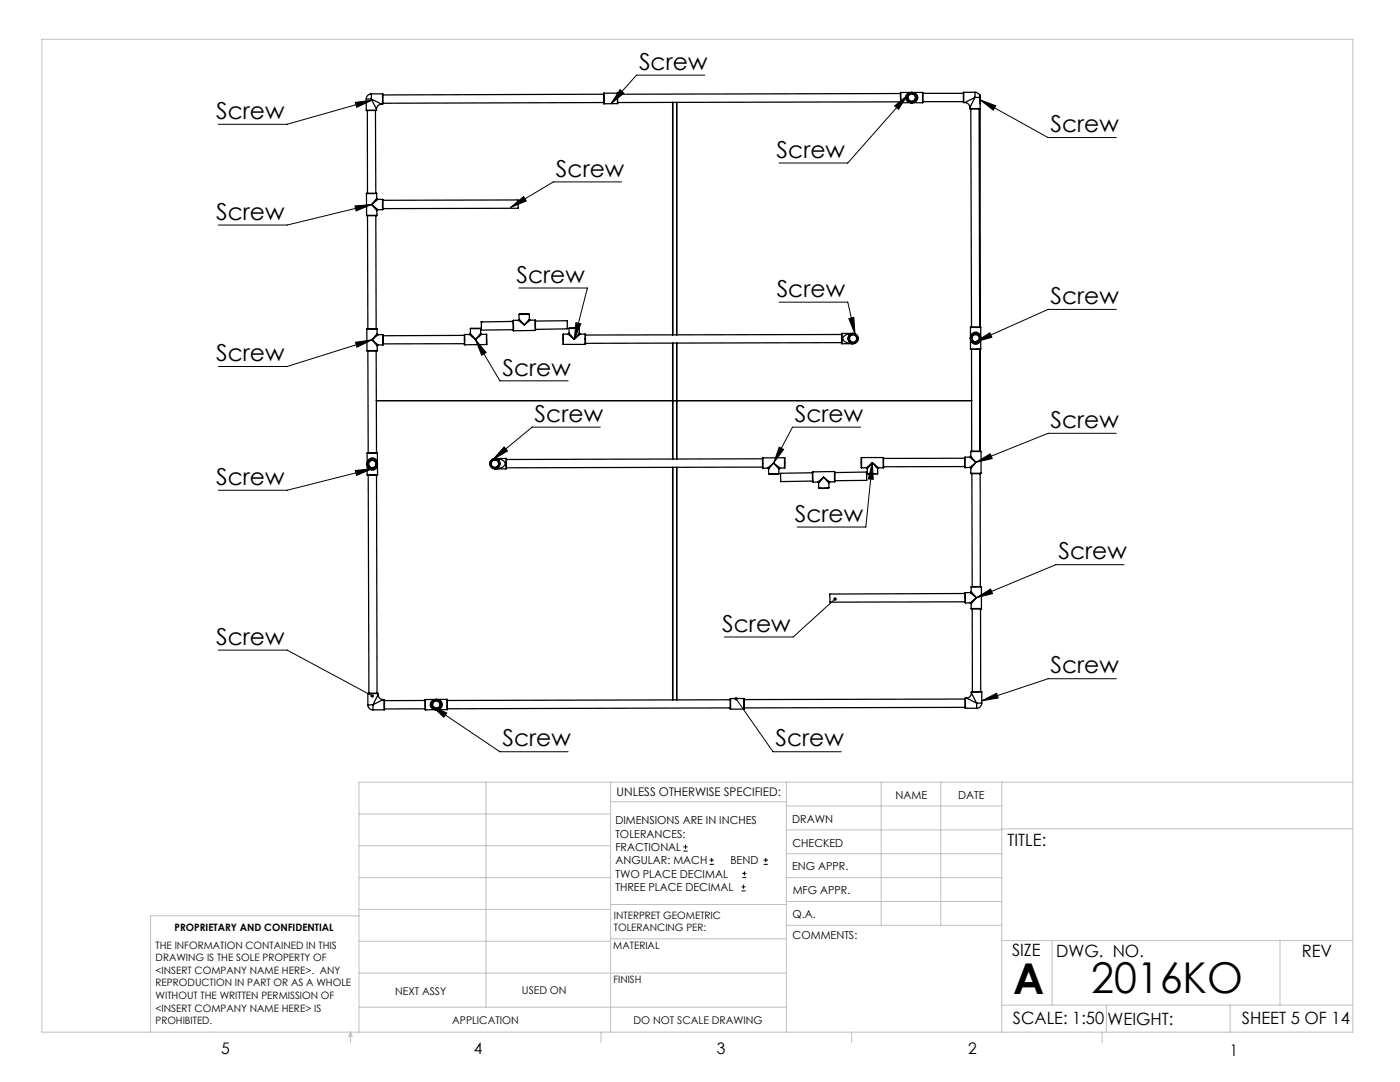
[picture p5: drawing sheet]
<svg xmlns="http://www.w3.org/2000/svg" width="279mm" height="216mm" viewBox="0 0 279 216" stroke-linecap="round" stroke-linejoin="round" font-family="sans-serif">
<defs><g id="words">
<g font-size="8.5">
<text x="202.2" y="198.3">A</text>
<text x="217.8" y="198.1">2016KO</text>
</g>
<g font-size="4.7">
<text x="127.5" y="13.9">Screw</text>
<text x="43.1" y="23.7">Screw</text>
<text x="209.7" y="26.4">Screw</text>
<text x="110.9" y="35.3">Screw</text>
<text x="155" y="31.5">Screw</text>
<text x="43.1" y="43.9">Screw</text>
<text x="103.1" y="56.4">Screw</text>
<text x="155" y="59.2">Screw</text>
<text x="209.7" y="60.7">Screw</text>
<text x="43.1" y="72.1">Screw</text>
<text x="100.3" y="74.9">Screw</text>
<text x="106.7" y="84.2">Screw</text>
<text x="158.6" y="84.2">Screw</text>
<text x="209.7" y="85.4">Screw</text>
<text x="43.1" y="96.8">Screw</text>
<text x="158.6" y="104.1">Screw</text>
<text x="211.2" y="111.6">Screw</text>
<text x="43.1" y="128.7">Screw</text>
<text x="144.1" y="126">Screw</text>
<text x="209.7" y="134.4">Screw</text>
<text x="100.3" y="148.9">Screw</text>
<text x="154.8" y="148.9">Screw</text>
</g>
<g font-size="3.4">
<text x="201.1" y="168.8">TITLE:</text>
<text x="202" y="190.8">SIZE</text>
<text x="210.8" y="190.9">DWG. NO.</text>
<text x="259.8" y="191">REV</text>
<text x="202.1" y="204.4">SCALE: 1:50</text>
<text x="221" y="204.5">WEIGHT:</text>
<text x="247.8" y="204.4">SHEET 5 OF 14</text>
</g>
<g font-size="3.2">
<text x="44.2" y="210.4">5</text>
<text x="94.6" y="210.3">4</text>
<text x="143.1" y="210.4">3</text>
<text x="193.2" y="210.3">2</text>
<text x="245.4" y="210.6">1</text>
</g>
<text font-size="2.4" x="123.1" y="158.9">UNLESS OTHERWISE SPECIFIED:</text>
<g font-size="2.2">
<text x="178.7" y="159.4">NAME</text>
<text x="191.2" y="159.4">DATE</text>
<text x="122.8" y="164.5">DIMENSIONS ARE IN INCHES</text>
<text x="122.8" y="167.1">TOLERANCES:</text>
<text x="158.1" y="164.2">DRAWN</text>
<text x="122.8" y="169.8">FRACTIONAL</text>
<text x="122.8" y="172.5">ANGULAR: MACH</text>
<text x="145.8" y="172.5">BEND</text>
<text x="158.1" y="173.7">ENG APPR.</text>
<text x="158.2" y="169.1">CHECKED</text>
<text x="122.8" y="175.1">TWO PLACE DECIMAL</text>
<text x="122.8" y="177.8">THREE PLACE DECIMAL</text>
<text x="158.2" y="178.4">MFG APPR.</text>
<text x="158.2" y="183.2">Q.A.</text>
<text x="158.2" y="187.4">COMMENTS:</text>
</g>
<g font-size="2.1">
<text x="78.8" y="198.5">NEXT ASSY</text>
<text x="104.2" y="198.4">USED ON</text>
<text x="90.2" y="204.3">APPLICATION</text>
<text x="126.4" y="204.3">DO NOT SCALE DRAWING</text>
</g>
<g font-size="2">
<text x="34.8" y="185.7">PROPRIETARY AND CONFIDENTIAL</text>
<text x="122.5" y="183.3">INTERPRET GEOMETRIC</text>
<text x="122.5" y="185.9">TOLERANCING PER:</text>
<text x="31.1" y="189.3">THE INFORMATION CONTAINED IN THIS</text>
<text x="31.1" y="191.8">DRAWING IS THE SOLE PROPERTY OF</text>
<text x="122.4" y="189.4">MATERIAL</text>
<text x="31.1" y="194.3">&lt;INSERT COMPANY NAME HERE&gt;. ANY</text>
<text x="31.1" y="196.8">REPRODUCTION IN PART OR AS A WHOLE</text>
<text x="122.4" y="196.2">FINISH</text>
<text x="31.1" y="199.4">WITHOUT THE WRITTEN PERMISSION OF</text>
<text x="31.1" y="201.9">&lt;INSERT COMPANY NAME HERE&gt; IS</text>
<text x="31.1" y="204.4">PROHIBITED.</text>
</g>
</g></defs>
<g fill="none" stroke="#000" stroke-width=".2">
<path d="M123.8 17.9l.7 .7-2.6 2.1zM140.7 15h-13.7l-5.1 5.7M181.1 19l-11.9 13.5h-13.7M195.6 19.9l3.1 1.2-.5 .9zM195.6 19.9l13.6 7.5h13.6M70.9 20.4l3.3-.4-3 1.4zM74.2 20l-16.9 4.8h-13.7M124 36.3h-13.6l-8.5 5.1M178.5 21.1l2.6-2.1-1.8 2.8zM70.8 41.1l3.4-.3-3.1 1.3zM74.2 40.8l-16.9 4.1h-13.7M101.9 41.4l2.6-2.2 .5 .9z"/>
<path d="M103.5 57.5h13.7l-2.6 10.2M70.9 68.3l3.4-.5-3.1 1.5zM74.3 67.8l-17 5.3h-13.7M94.9 67.8l2.1 2.5-.9 .6zM94.9 67.8l4.9 8.2h13.6M114.9 64.4l1 .2-1.3 3.1zM155.5 60.3h13.7l1.4 6.4M169.4 63.6l1-.3 .2 3.4zM194.7 68.2l2.9-1.8 .3 .9zM222.8 61.7h-13.6l-14.5 6.5M70.9 93.9l3.3-.3-3 1.3zM74.2 93.6l-16.9 4.2h-13.7"/>
<path d="M100.6 89.2l.7 .8-2.9 1.7zM119.8 85.2h-13.6l-7.8 6.5M155.5 89.2l.9 .5-2 2.7zM171.8 85.2h-13.6l-3.8 7.2M174.1 92.3l.2 3.3h-1zM174.1 92.3l-1.3 12.9h-13.7M194.8 92.3l2.8-1.7 .4 .9zM222.8 86.5h-13.6l-14.4 5.8M166.7 119.5l-8.4 7.6h-13.7M194.8 119.3l2.9-1.8 .4 1zM224.3 112.7h-13.6l-15.9 6.6M43.6 129.7h13.7l17 9.2"/>
<path d="M146.9 139.5l7.4 10.5h13.6M195.9 139.8l3-1.5 .3 1zM222.8 135.4h-13.6l-13.3 4.4M86.1 140.8l3 1.5-.5 .8zM86.1 140.8l13.7 9.2h13.6M136.4 169.8h.8M136.4 169h.8M136.8 168.6v.8M141.6 172.5h.9M141.6 171.6h.9M142 171.2v.8M148 177.8h.8"/>
<path d="M148 177h.8M148.1 175.1h.8M148.1 174.3h.8M148.4 176.5v.8M148.6 173.9v.8M152.4 172.5h.8M152.4 171.6h.8M152.8 171.2v.8"/>
</g>
<g fill="none" stroke="#c0c0c0" stroke-width=".2">
<path d="M8.4 7.8h261.6v198.2h-261.6zM97 156.1v44.9M121.8 156.1v49.9M121.8 160h35.2M157 156.1v49.9M175.9 156.1v28.5M187.7 156.1v28.5M199.9 156.1v49.9M270 156.1h-198.4v49.9M71.6 175.1h50.2M71.6 168.8h50.2M71.6 162.4h50.2"/>
<path d="M157 170.4h42.9M157 165.6h42.9M157 160.8h42.9M157 175.1h42.9M157 179.9h42.9M199.9 165.4h70.1M71.6 194.2h85.4M71.6 187.8h50.2M71.6 181.5h50.2M71.6 182.7h-41.5v23.3M121.8 187.3h35.2M121.8 180.5h35.2"/>
<path d="M157 184.6h42.9M199.9 187.7h70.1M210 187.7v12.9M255.4 187.7v12.9M70 206v2.1M70 206l.3 .8h-.7zM71.6 201h85.4M119.9 206v2.1M170 206v2.1M199.9 200.6h70.1M220 206v2.1M220.8 200.6v5.4"/>
<path d="M245.5 200.6v5.4"/>
</g>
<path d="M70.9 20.4l3.3-.4-3 1.4zM70.8 41.1l3.4-.3-3.1 1.3zM101.9 41.4l2.6-2.2 .5 .9zM70.9 68.3l3.4-.5-3.1 1.5zM70.9 93.9l3.3-.3-3 1.3zM74 138.6a.34 .34 0 0 0 .1 .5 .34 .34 0 0 0 .5-.1l-.3-.1 .3 .1a.34 .34 0 0 0-.1-.4 .34 .34 0 0 0-.5 0zM100.6 89.2l.7 .8-2.9 1.7zM94.9 67.8l2.1 2.5-.9 .6zM114.9 64.4l1 .2-1.3 3.1zM169.4 63.6l1-.3 .2 3.4zM155.5 89.2l.9 .5-2 2.7zM174.1 92.3l.2 3.3h-1zM166.4 119.3a.34 .34 0 0 0 0 .5 .34 .34 0 0 0 .5 0 .34 .34 0 0 0 0-.5l-.2 .2 .2-.2zM146.7 139.2a.33 .33 0 0 0 0 .5 .33 .33 0 0 0 .5-.2 .33 .33 0 0 0-.4-.4l.1 .4zM195.9 139.8l3-1.5 .3 1zM194.8 119.3l2.9-1.8 .4 1zM194.8 92.3l2.8-1.7 .4 .9zM194.7 68.2l2.9-1.8 .3 .9zM195.6 19.9l3.1 1.2-.5 .9zM178.5 21.1l2.6-2.1-1.8 2.8zM123.8 17.9l.7 .7-2.6 2.1zM86.1 140.8l3 1.5-.5 .8z" fill="#000"/>
<g fill="none" stroke="#000" stroke-width=".25">
<path d="M73.1 19.8h1M73.1 19.8v2.2M74.1 18.7l-.2 .1a.97 .97 0 0 0-.8 1M74.1 18.7v1.1M74.1 18.7h2.2M74.1 19.8l2.1 1M74.1 19.8l1 2M76.3 18.7v2.1M120.5 18.8l-44.1 .1M120.5 18.6v2.1M120.5 18.6h2.7M123.2 18.6v2.1"/>
<path d="M179.7 18.7l-56.4 .1M179.8 18.5v2M179.8 18.5h4.3M181 18.8a1.18 1.18 0 0 1 1.5-.2 1.18 1.18 0 0 1 .5 1.4 1.22 1.22 0 0 1-1.5 .4 1.22 1.22 0 0 1-.7-1.3zM184.1 18.5v2M184.2 18.6h8.1M192.3 18.4v2.1M192.3 18.4h2.3M194.6 19.4l-1 2.1M194.6 19.4l-2.1 1.1M194.6 18.4h.1a1.13 1.13 0 0 1 .9 1h-1M194.6 18.4v1"/>
<path d="M195.5 19h.1v46.3M73.1 22h2M73.1 38.6h2.1M73.1 38.6l.1 4.4M73.3 22v16.6M74.9 22l.1 16.6M75.1 21.8v.2M75.2 39.6l.2 .2M75.2 39.6l-1 1.2M75.2 38.6v1M75.4 39.8l-1.2 1M75.4 39.8h.9"/>
<path d="M76.2 20.8a1.02 1.02 0 0 0-1.1 1M76.2 20.8h.1M76.3 39.8v2M76.4 40l27-.1v1.7h-27M120.5 20.5l-44.1 .1M123.2 20.7h-2.7M134.2 20.4v46.4M134.3 20.4v46.4M135 20.4v46.4M179.7 20.3l-56.4 .2M179.8 20.5h4.3M184.2 20.3h8.1"/>
<path d="M192.3 20.5h.2M192.5 20.5h.2a1.05 1.05 0 0 1 .9 1M193.6 21.7h2zM193.6 21.5v.2M193.7 21.7l.2 43.6M195.4 21.7l.1 43.6M73.2 43h2M73.3 43l.1 22.6M74.2 40.8l1 1.2M74.2 40.8l1.2 1M75 43l.1 22.6M75.2 42v1"/>
<path d="M75.4 41.8l-.2 .2M75.4 41.8h.9M73.2 65.7h2M73.2 65.7v4.3M73.2 70h2.1M73.4 70l.1 20.3M74.3 67.8l1 1.2v1M74.3 67.8l1.2 1M75.1 70v20.3M75.1 79.9h59.9M75.2 66.6l.3 .2M75.2 66.6l-.9 1.2"/>
<path d="M75.2 65.7v.9M75.5 68.8l-.2 .2M75.5 66.8l-1.2 1M75.5 66.8h.9M75.5 68.8h.9M76.4 66.8v2M92.7 68.6h-16.2M92.7 66.9l-16.2 .1M92.7 66.7v2.1M92.7 66.7h1M93.7 66.7l1.2 1.1M93.9 66.5l-.2 .2"/>
<path d="M93.9 65.6h2M93.9 66.5l1 1.3M93.9 65.6v.9M95.9 66.5l.2 .2M95.9 66.5l-1 1.3M95.9 65.6v.9M96 64.2l.1 1.7 6.3-.1M96 64.2h.1M97.1 66.7v2.1M97.1 66.7h-1l-1.2 1.1M97.1 68.8h-4.4M102.4 64.1l-6.4 .1"/>
<path d="M102.4 63.9l.1 2.1M102.4 63.9h1M103.4 63.9l1.2 .9M103.6 62.8l.6-.2h1.1l.3 .2M103.6 62.8h2M103.6 62.8v.9M103.6 63.7l-.2 .2M103.6 63.7l1 1.1M105.6 62.8l.1 .9M105.7 63.7l.1 .2M105.7 63.7l-1.1 1.1M105.8 63.9l-1.2 .9"/>
<path d="M105.8 63.9h1M106.8 63.9v2M106.8 65.9l-4.3 .1M106.9 64.1l6.3-.1v1.6l-6.3 .1M112.4 68.7h.1M112.4 66.7v2M112.4 66.7h1M112.4 68.7h4.4M113.4 66.7l1.2 1M113.6 66.5l-.2 .2M113.6 65.5h2M113.6 66.5l1 1.2"/>
<path d="M113.6 65.5v1M115.6 66.5l.2 .2M115.6 66.5l-1 1.2M115.6 65.5v1M115.8 66.7l-1.2 1M115.8 66.7h1M116.8 66.7v2M134.2 68.5v23.1M134.3 68.5v23.1M135 68.5v23.1M135 79.9h.1M135 79.9h58.9"/>
<path d="M168 68.4l-51.2 .1M168 66.7l-51.2 .2M168 66.5v2.1M168 66.5h2.3a1.77 1.77 0 0 0-2.1 1.1 1.85 1.85 0 0 0 2.1 1h-2.3M193.7 65.3h2M193.7 65.3v4.4M193.9 69.7v20.3M194 66.6a1.11 1.11 0 0 1 1.5 .1 1.11 1.11 0 0 1 0 1.5 1.06 1.06 0 0 1-1.4 .2 1.06 1.06 0 0 1-.3-1.4zM195.5 69.7l.1 20.3M195.5 79.9h.1M195.6 69.7v20.3M195.7 65.3h-2"/>
<path d="M195.7 65.3h.1M195.7 69.6l-2 .1M195.7 65.3v4.3M73.3 90.4h2M73.3 94.8h2.1M73.3 90.4v4.4M73.5 94.8l.1 43.5M73.7 91.7a1.1 1.1 0 0 1 1.4 .1 1.1 1.1 0 0 1 .1 1.4 1.01 1.01 0 0 1-1.2 .5 1.01 1.01 0 0 1-.7-1.1l.1-.6zM75.1 94.8l.1 43.5M75.3 90.4v2.2M75.3 92.6l.1 2.2M101 91.5v2.1"/>
<path d="M101 91.5h-2.2a1.62 1.62 0 0 1 2 1.1 2.11 2.11 0 0 1-2 1h2.2M134.2 93.2v46.4M134.3 93.2v46.4M135 93.2v46.4M152.2 91.5l-51.1 .2M152.2 93.2l-51.1 .1M152.2 91.4l.1 2M152.3 93.4h.9M153.2 93.4l.2 .2M153.4 94.5h2M153.4 93.6v.9M154.4 92.4l1 1.2"/>
<path d="M154.4 92.4l-1 1.2M154.4 92.4l-1.2 1M154.4 92.4l1.2 1h1M155.4 93.6v.9M155.6 93.4l-.2 .2M156.6 91.3v2.1M156.6 91.3l-4.4 .1M162.1 94.3l-6.3 .1v1.1v.6l6.4-.1M162.2 94.2v2M163.2 96.2l.2 .2M163.4 96.4v.9M164.4 95.2l-1.2 1h-1"/>
<path d="M164.4 95.2l1.2 1M164.4 95.2l1 1.1M164.4 95.2l-1 1.2M165.4 97.3l-1.1 .2-.9-.2M165.4 97.3h-2M165.4 96.3v1M165.6 96.2l-.2 .1M166.5 94.1v2M166.5 94.1l-4.3 .1M166.5 96.1l-.9 .1M166.6 94.3l6.3-.1 .1 .4v1.2l-6.4 .1M171.9 91.3v2"/>
<path d="M171.9 93.3h1M171.9 91.3h4.4M172.9 93.3l.2 .2M173.1 93.5v1M173.1 94.5h2.1M174.1 92.3l1.2 1M174.1 92.3l1.1 1.2M174.1 92.3l-1.2 1M174.1 92.3l-1 1.2M175.2 93.5v1M175.3 93.3l-.1 .2M175.3 93.3h1"/>
<path d="M176.3 91.3v2M192.5 93.1h-16.2M192.5 91.4l-16.2 .1M192.6 91.2v2.1M192.6 91.2h1l1.2 1.1M193.6 93.3l.1 .2M193.6 93.3h-1M193.7 94.4h2.1M193.7 90.1h2.1M193.7 91.1l-.1 .1M193.7 91.1l1.1 1.2M193.7 90.1v1"/>
<path d="M193.7 93.5v.9M194 94.5v22.6M194.8 92.3l-1.1 1.2M194.8 92.3l-1.2 1M195.6 94.7v-.2l.1 22.6M195.8 90.1v4.3M192.6 118.4l-27 .1v.7v1l27-.1M192.7 118.3v2M192.7 118.3h.9M193.6 118.3l1.2 1M193.8 118l-.2 .3M193.8 118l1 1.3"/>
<path d="M193.8 117.1v.9M194.8 119.3l-1 1.2M194.8 119.3l-1.2 1M195.9 117.1h-2.1M195.9 117.1v4.3M73.4 138.4h2.1M73.4 138.4v2.3M75.5 138.6a1.02 1.02 0 0 0 1 1M75.5 138.6l-1.1 2M75.5 138.4v.2M76.5 139.6l-2.1 1M76.5 139.6h.2"/>
<path d="M76.7 139.6v2M84.8 139.8h-8.1M84.9 139.6v2M87.1 139.6a1.04 1.04 0 0 1 1.2 1 1.04 1.04 0 0 1-1.2 1M87.1 139.6a1.04 1.04 0 0 0-1.2 1 1.04 1.04 0 0 0 1.2 1M87.1 139.6h-2.2M87.1 139.6h2.1M89.2 139.6v2M145.7 139.6l-56.4 .2M145.8 139.4v2.1M145.8 139.4h2.7M148.5 139.4v2.1"/>
<path d="M192.6 139.5l-44.1 .1M192.7 139.3v2M192.7 139.3h.2M192.7 120.3h.9M192.9 139.3l2 1M193.6 120.3l.2 .2M193.8 121.4h2.1M193.8 120.5v.9M193.9 138.3a.96 .96 0 0 1-1 1M193.9 138.1h2M193.9 138.3l1 2M193.9 138.1v.2"/>
<path d="M194 121.5l.1 16.5M195.7 121.5v16.5M195.9 138.1v2.2M73.4 140.7v.1a1.05 1.05 0 0 0 1 .8M74.4 140.6l-1 .1M74.4 140.6v1M74.4 141.6h2.3M84.8 141.4l-8.1 .1M87.1 141.6h2.1M87.1 141.6h-2.2M145.7 141.3l-56.4 .1M145.8 141.5h2.7"/>
<path d="M192.6 141.1l-44 .2M192.7 141.3h2.2M194.9 140.3v1M194.9 140.3h1M195.9 140.3a1.02 1.02 0 0 1-1 1"/>
<circle cx="181.9" cy="19.5" r="1.03"/>
<circle cx="181.9" cy="19.5" r=".96"/>
<circle cx="181.9" cy="19.5" r=".71"/>
<circle cx="181.9" cy="19.5" r=".89"/>
<circle cx="181.9" cy="19.5" r=".83"/>
<circle cx="170.2" cy="67.6" r=".96"/>
<circle cx="170.2" cy="67.6" r="1.03"/>
<circle cx="170.3" cy="67.6" r=".84"/>
<circle cx="170.3" cy="67.6" r=".91"/>
<circle cx="170.3" cy="67.5" r=".72"/>
<circle cx="194.7" cy="67.5" r="1.02"/>
<circle cx="194.7" cy="67.5" r=".9"/>
<circle cx="194.7" cy="67.5" r=".71"/>
<circle cx="194.7" cy="67.5" r=".96"/>
<circle cx="194.7" cy="67.5" r=".84"/>
<circle cx="74.3" cy="92.6" r=".83"/>
<circle cx="74.3" cy="92.6" r=".9"/>
<circle cx="74.3" cy="92.6" r=".71"/>
<circle cx="74.3" cy="92.6" r="1.04"/>
<circle cx="74.3" cy="92.6" r=".97"/>
<circle cx="98.8" cy="92.5" r=".97"/>
<circle cx="98.8" cy="92.5" r=".91"/>
<circle cx="98.8" cy="92.5" r=".71"/>
<circle cx="98.8" cy="92.5" r=".84"/>
<circle cx="98.8" cy="92.5" r="1.03"/>
<circle cx="87.1" cy="140.6" r=".97"/>
<circle cx="87.1" cy="140.6" r=".72"/>
<circle cx="87.1" cy="140.6" r="1.03"/>
<circle cx="87.1" cy="140.6" r=".85"/>
<circle cx="87.1" cy="140.6" r=".91"/>
</g>
<use href="#words"/>
</svg>
